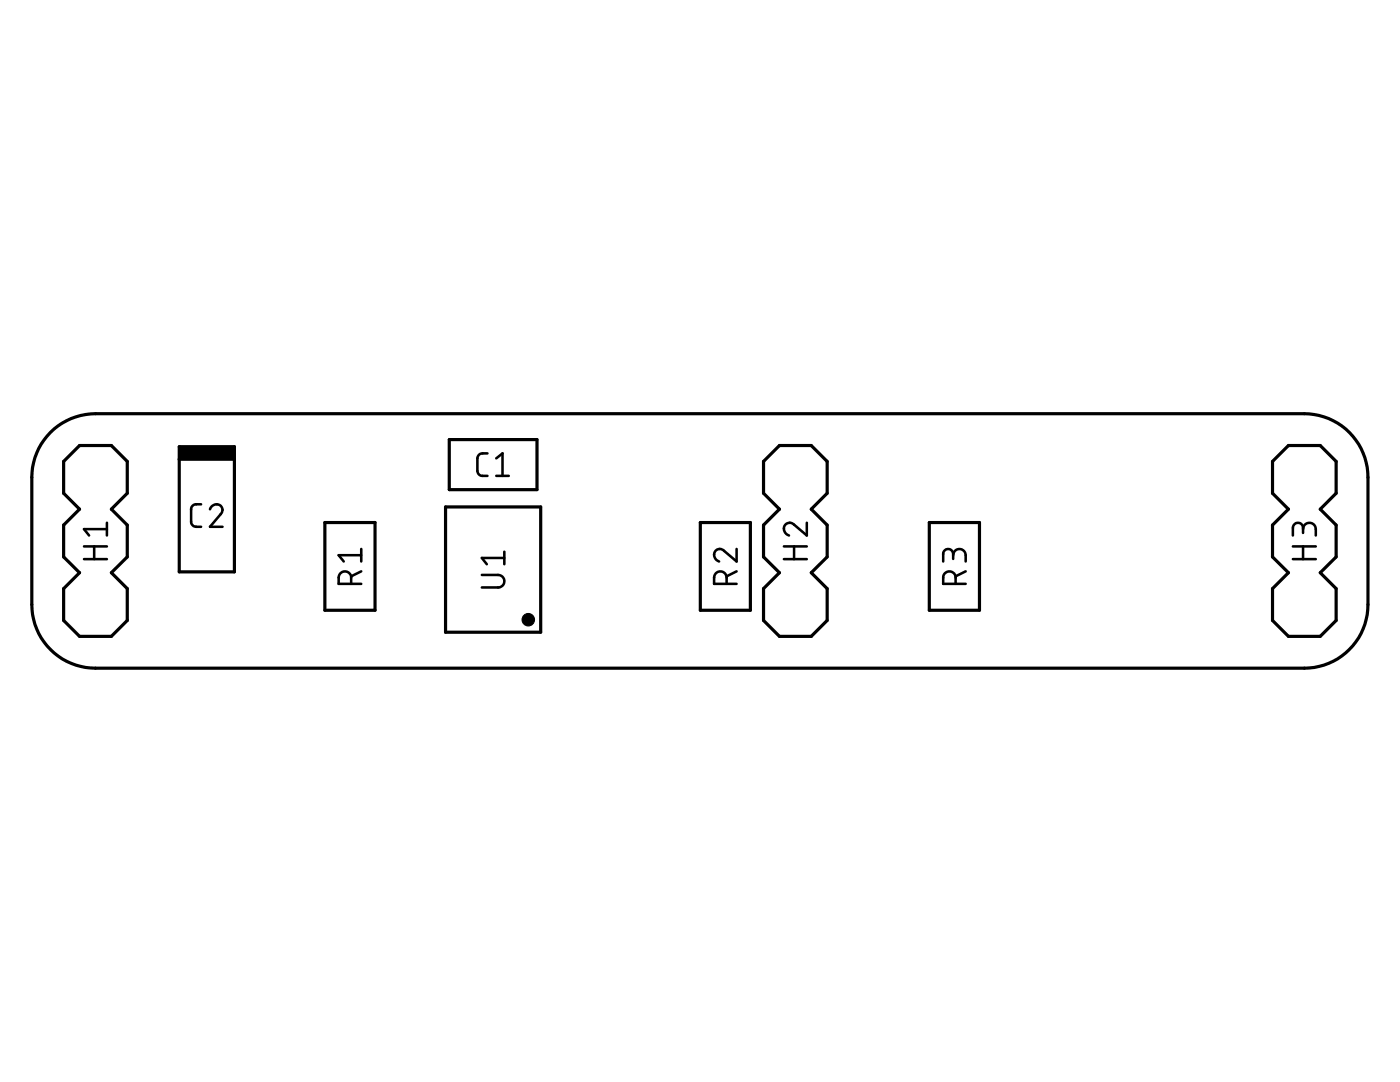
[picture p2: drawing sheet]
<svg xmlns="http://www.w3.org/2000/svg" width="279mm" height="216mm" viewBox="0 0 279 216" stroke-linecap="round" stroke-linejoin="round" font-family="sans-serif">
<g fill="none" stroke="#000" stroke-width=".51">
<path d="M97.3 90.5a1.86 1.86 0 0 0-1.7 .3l-.3 .7v2.7l.3 .5 .4 .2 1.3 .1M99 95h2.5M99 91.5l1.3-1v4.5M16.8 111.6h4.5M16.8 109h4.5M18.8 109v2.6M21.3 105.6h-4.5l1 1.2M21.3 104.3v2.5M40.1 100.6h-1.2l-.5 .3-.2 .5-.1 2.7 .3 .7a1.84 1.84 0 0 0 1.7 .3M41.9 101.6a1.22 1.22 0 0 1 1.6-.9 1.22 1.22 0 0 1 .7 1.7l-2.3 2.7h2.5M70.1 116.5a2.2 2.2 0 0 0-.3-2.1 1.25 1.25 0 0 0-1.4-.3 1.25 1.25 0 0 0-.8 1.2v1.2h4.5M72.1 114l-2 1"/>
<path d="M72.1 110.8h-4.5l1 1.2M72.1 109.5v2.5M96.2 114.7h3.2a1.25 1.25 0 0 1 1.3 1.3 1.25 1.25 0 0 1-1.3 1.2h-3.2M100.6 111.3h-4.4l1 1.3M100.6 110.1v2.5M145 116.5a2.4 2.4 0 0 0-.3-2.1 1.25 1.25 0 0 0-1.4-.3 1.25 1.25 0 0 0-.8 1.2v1.2h4.5M147 109.5v2.5l-2.5-2.1a1.21 1.21 0 0 0-1.9 .2 1.21 1.21 0 0 0 .6 1.8l.3 .1M147 114l-2 1M156.4 111.6h4.6M156.4 109h4.6M158.5 109v2.6M161 104.3v2.5l-2.5-2.1a1.23 1.23 0 0 0-1.9 .2 1.23 1.23 0 0 0 .6 1.8l.3 .1"/>
<path d="M190.2 110.8a1.25 1.25 0 0 1 1.3-1.3 1.25 1.25 0 0 1 1.2 1.3v1.2M190.2 111.5a1.74 1.74 0 0 0-.3-1.7 .98 .98 0 0 0-1.1-.2 .98 .98 0 0 0-.6 .9v1.5M190.7 116.5a2.33 2.33 0 0 0-.3-2.1 1.25 1.25 0 0 0-1.4-.3 1.25 1.25 0 0 0-.8 1.2v1.2h4.5M192.7 114l-2 1M258 111.6h4.6M258 109h4.6M260.1 105.6a1.27 1.27 0 0 1 1.2-1.3 1.27 1.27 0 0 1 1.3 1.3v1.2M260.1 106.3a1.84 1.84 0 0 0-.4-1.7 1.01 1.01 0 0 0-1.1-.2 1.01 1.01 0 0 0-.6 .9v1.5M260.1 109v2.6"/>
</g>
<path d="M10.1 86.3a12.7 12.7 0 0 1 8.9-3.8h241.3a12.7 12.7 0 0 1 12.7 12.7v25.4a12.7 12.7 0 0 1-12.7 12.7h-241.3a12.7 12.7 0 0 1-12.7-12.7v-25.4a12.8 12.8 0 0 1 3.8-8.9zM12.7 92.1l3.2-3.2h6.3l3.2 3.2v6.3l-3.2 3.2 3.2 3.2v6.3l-3.2 3.2 3.2 3.2v6.3l-3.2 3.2h-6.3l-3.2-3.2v-6.3l3.2-3.2-3.2-3.2v-6.3l3.2-3.2-3.2-3.2zM35.8 89.1h11v25h-11zM35.8 91.6h11M89.7 87.7h17.5v10h-17.5zM152.4 92.1l3.2-3.2h6.3l3.2 3.2v6.3l-3.2 3.2 3.2 3.2v6.3l-3.2 3.2 3.2 3.2v6.3l-3.2 3.2h-6.3l-3.2-3.2v-6.3l3.2-3.2-3.2-3.2v-6.3l3.2-3.2-3.2-3.2zM254 92.1l3.1-3.2h6.4l3.2 3.2v6.3l-3.2 3.2 3.2 3.2v6.3l-3.2 3.2 3.2 3.2v6.3l-3.2 3.2h-6.4l-3.1-3.2v-6.3l3.1-3.2-3.1-3.2v-6.3l3.1-3.2-3.1-3.2zM64.8 104.3h10v17.5h-10zM88.9 101.2h19v25h-19zM139.8 104.3h10v17.5h-10zM185.5 104.3h10v17.5h-10z" fill="none" stroke="#000" stroke-width=".63"/>
<circle cx="105.4" cy="123.7" r="1.25" fill="#000" stroke="#000" stroke-width=".2"/>
<path d="M35.8 89.1h11v2.5h-11z" fill="#000" stroke="#000" stroke-width=".2"/>
</svg>
